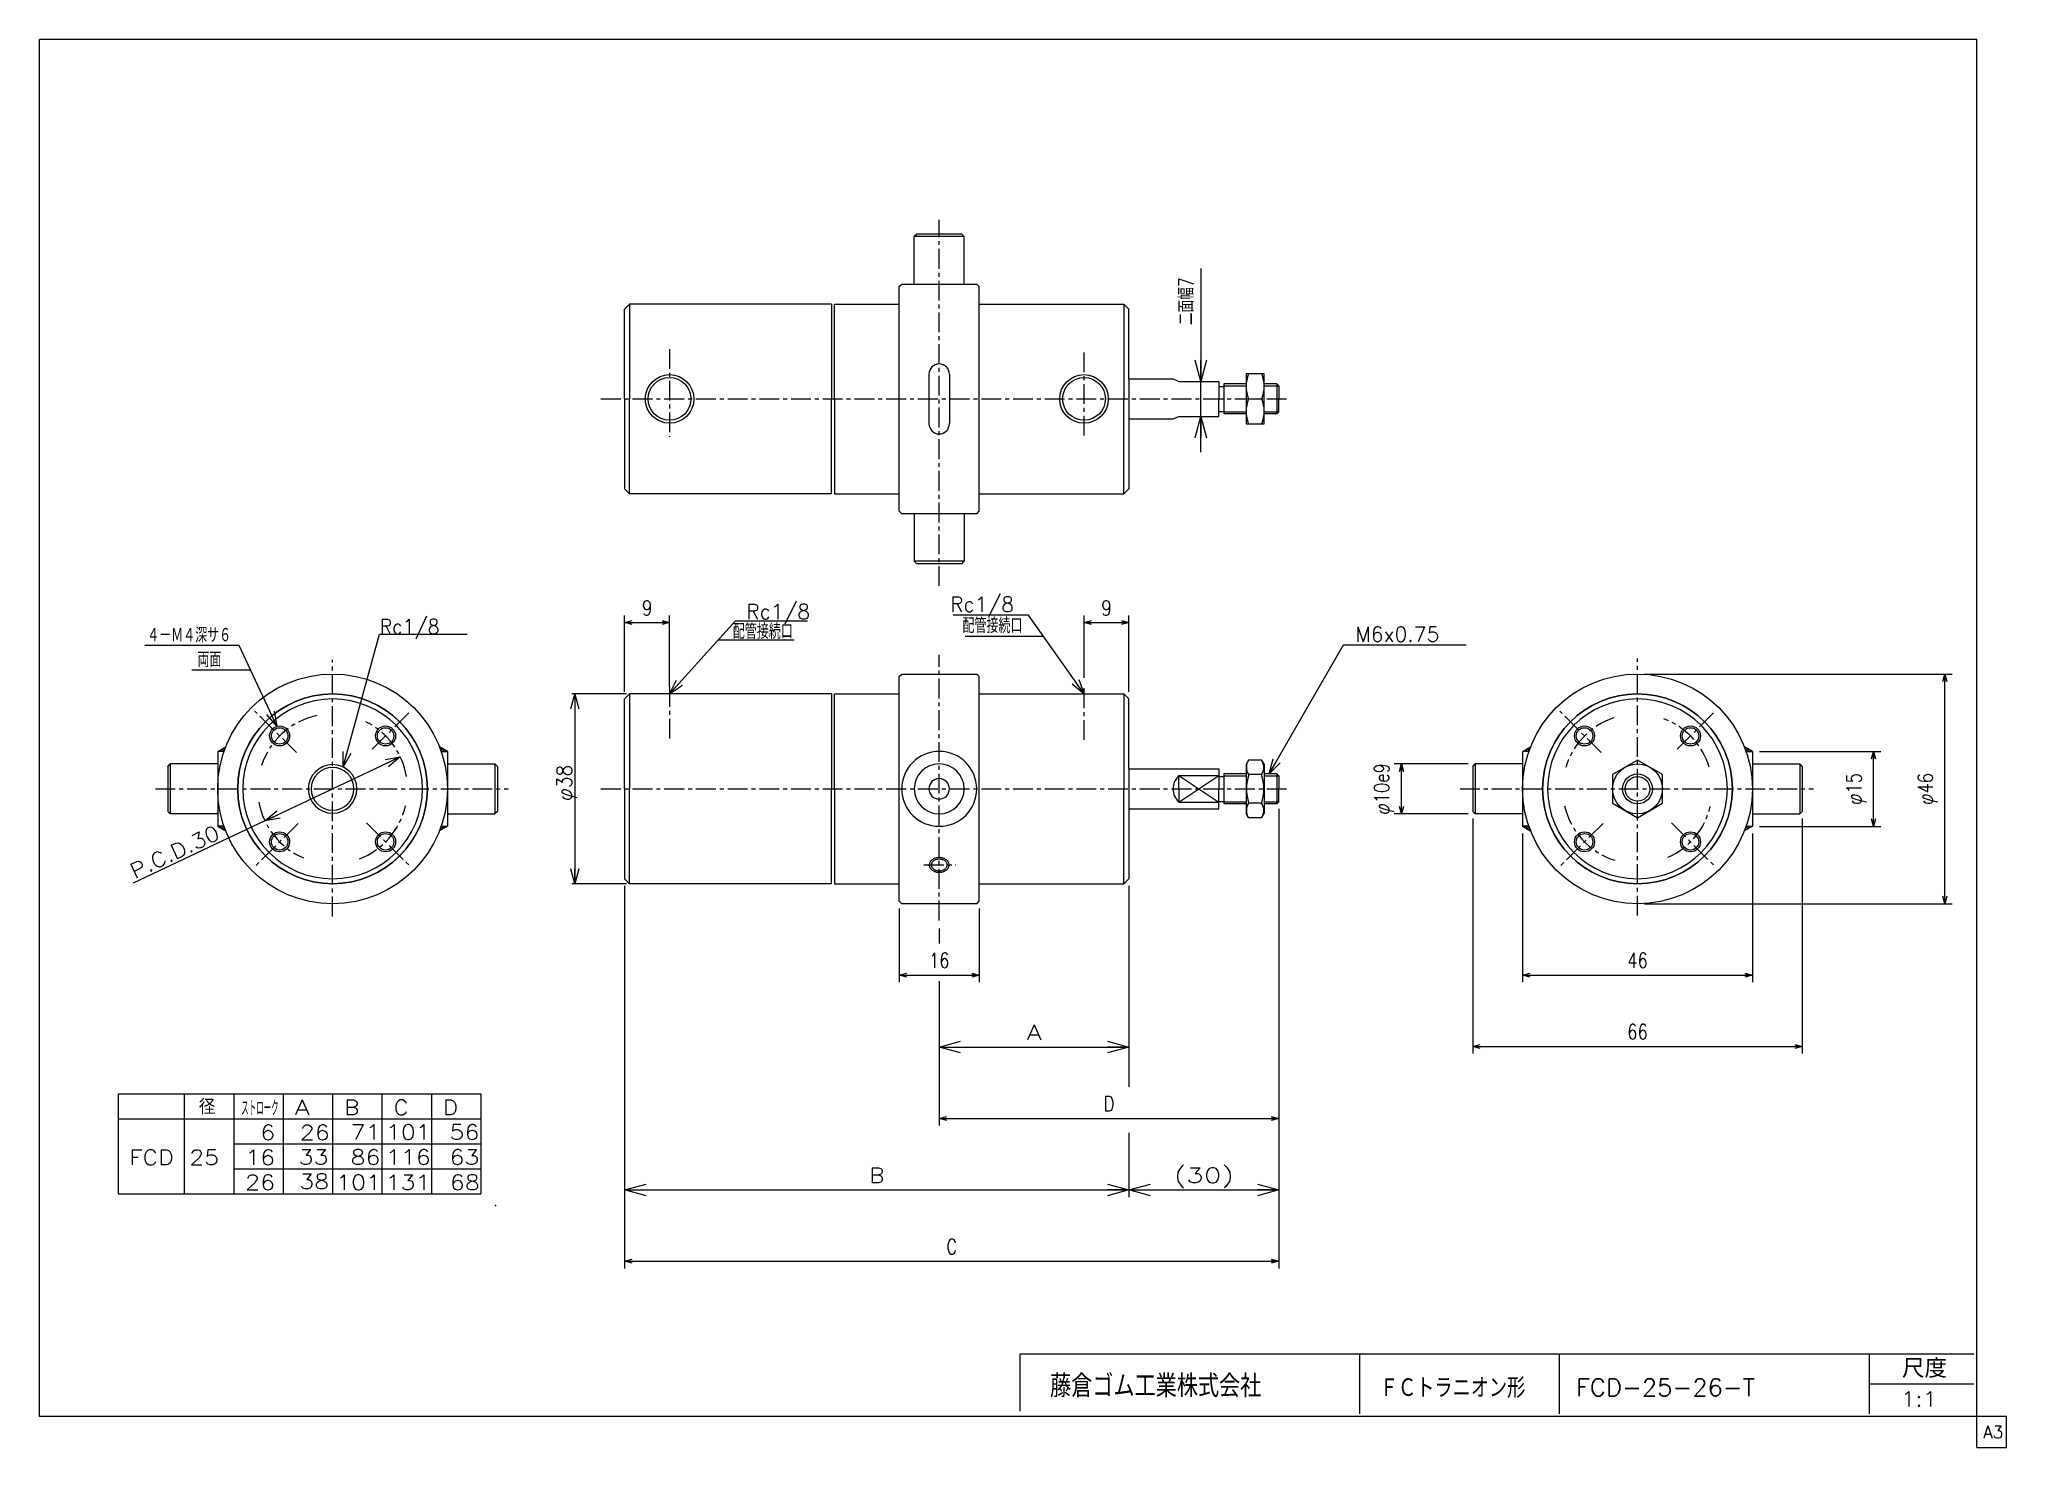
# Model space of a CAD drawing. Header units: millimetres. Extents: x -197 to 197, y -141 to 141.
import ezdxf
from ezdxf.enums import TextEntityAlignment as Align

# ---------------------------------------------------------------- set-up
doc = ezdxf.new("R2010")
doc.units = ezdxf.units.MM
doc.header["$LTSCALE"] = 0.125
doc.header["$PDSIZE"] = 1
doc.linetypes.add('CENTER', pattern=[50.8, 31.75, -6.35, 6.35, -6.35])
doc.layers.add('Layer0002', color=7, linetype='Continuous')
doc.styles.add('dcStyle0', font='txt.shx', dxfattribs={"width": 0.8, "bigfont": 'bigfont'})
doc.dimstyles.new('DaDimRotatedStyle', dxfattribs={"dimtxt": 3, "dimasz": 1.500001, "dimexe": 1.428571, "dimexo": 0.5, "dimgap": 1.428571, "dimtad": 3, "dimdsep": 46, "dimtxsty": 'dcStyle0', "dimblk1": 'OPEN30', "dimblk2": 'OPEN30', "dimsah": 1, "dimcen": 0.09, "dimclrd": 4, "dimclre": 4, "dimclrt": 4, "dimadec": 0, "dimazin": 2, "dimtfac": 1, "dimtdec": 4, "dimtmove": 0, "dimatfit": 0, "dimfxl": 1, "dimarcsym": 0})

msp = doc.modelspace()

# ---------------------------------------------------------------- texts
at = {"color": 4, "style": 'dcStyle0'}
for s, height, width, p, p2 in [('Rc1/8', 3, 0.85, (-55.418, 24.917), (-42.668, 24.917)), ('Rc1/8', 3, 0.85, (-14.578, 26.37), (-1.828, 26.37)), ('配管接続口', 3, 0.666667, (-58.114, 20.954), (-46.114, 20.954)), ('配管接続口', 3, 0.666667, (-12.115, 22.12), (-0.115, 22.12)), ('４－Ｍ４深サ６', 3, 0.666667, (-175.399, 20.197), (-158.599, 20.197)), ('M6x0.75', 3, 0.8, (66.573, 20.383), (83.373, 20.383)), ('両面', 3, 0.666667, (-165.341, 15.309), (-160.541, 15.309)), ('   径', 3, 0.952381, (-173.761, -74.257), (-161.761, -74.257)), ('ストローク', 3, 0.416667, (-156.576, -74.508), (-149.076, -74.508)), ('ＦＣトラニオン形', 4, 0.758333, (71.472, -131.026), (100.592, -131.026)), ('FCD-25-26-T', 3.5, 0.93, (110.782, -130.689), (146.587, -130.689)), ('1:1', 3, 0.8, (175.847, -132.739), (183.047, -132.739))]:
    msp.add_text(s, height=height, dxfattribs=dict(at, width=width)).set_placement(p, p2, align=Align.FIT)
for s, rotation, width, p, p2 in [('φ38', 90, 0.75, (-90.35, -11.486), (-90.35, -4.286)), ('P.C.D.30', 25.278, 0.8, (-177.925, -27.147), (-160.564, -18.949))]:
    msp.add_text(s, height=3, rotation=rotation, dxfattribs=dict(at, width=width)).set_placement(p, p2, align=Align.FIT)
for s, p, p2 in [('A', (-145.85, -74.384), (-142.85, -74.384)), ('B', (-135.951, -74.384), (-132.951, -74.384)), ('C', (-126.052, -74.384), (-123.052, -74.384)), ('D', (-116.153, -74.384), (-113.153, -74.384)), ('6', (-152.755, -79.384), (-149.755, -79.384)), ('26', (-144.85, -79.384), (-138.85, -79.384)), ('71', (-134.667, -79.321), (-128.667, -79.321)), ('101', (-127.618, -79.321), (-118.618, -79.321)), ('56', (-114.869, -79.321), (-108.869, -79.321)), ('FCD 25', (-179.002, -84.384), (-161.002, -84.384)), ('16', (-155.776, -84.384), (-149.776, -84.384)), ('33', (-145.093, -84.312), (-139.093, -84.312)), ('86', (-134.667, -84.33), (-128.667, -84.33)), ('116', (-127.618, -84.33), (-118.618, -84.33)), ('63', (-114.869, -84.33), (-108.869, -84.33)), ('26', (-155.802, -89.384), (-149.802, -89.384)), ('38', (-144.959, -89.187), (-138.959, -89.187)), ('101', (-137.575, -89.384), (-128.575, -89.384)), ('131', (-127.676, -89.384), (-118.676, -89.384)), ('68', (-114.778, -89.384), (-108.778, -89.384))]:
    msp.add_text(s, height=3, dxfattribs=at).set_placement(p, p2, align=Align.FIT)
at = {"layer": 'Layer0002', "color": 4, "style": 'dcStyle0'}
for s, height, width, p, p2 in [('藤倉ゴム工業株式会社', 4.5, 0.783333, (5.424, -130.896), (47.724, -130.896)), ('尺度', 3.8, 0.991667, (176.027, -127.019), (185.071, -127.019))]:
    msp.add_text(s, height=height, dxfattribs=dict(at, width=width)).set_placement(p, p2, align=Align.FIT)
at = {"layer": 'Layer0002', "color": 7, "style": 'dcStyle0', "width": 0.8}
msp.add_text('A3', height=2.5, dxfattribs=at).set_placement((192.307, -139.125), (196.307, -139.125), align=Align.FIT)

# ---------------------------------------------------------------- blocks, each defined once
blk = doc.blocks.new('DC_GROUP_Φ25_1')
at = {"color": 4, "linetype": 'Continuous', "lineweight": 18}
for p, q in [((-151.84, -15.49), (-149.47, -13.48)), ((-151.84, -15.49), (-149.12, -14.21)), ((-148.78, -14.94), (-151.84, -15.49))]:
    blk.add_line(p, q, dxfattribs=at)
blk = doc.blocks.new('DC_GROUP_Φ25_2')
at = {"color": 4, "linetype": 'Continuous', "lineweight": 18}
for p, q in [((-127.76, -3.23), (-124.71, -2.68)), ((-124.71, -2.68), (-127.42, -3.96)), ((-124.71, -2.68), (-127.08, -4.69))]:
    blk.add_line(p, q, dxfattribs=at)
blk = doc.blocks.new('DC_GROUP_Φ25_3')
at = {"color": 4, "linetype": 'Continuous', "lineweight": 18}
for p, q in [((-90.55, 6.91), (-89.75, 9.91)), ((-89.75, 9.91), (-88.95, 6.91)), ((-89.75, 9.91), (-89.75, 6.91))]:
    blk.add_line(p, q, dxfattribs=at)
blk = doc.blocks.new('DC_GROUP_Φ25_4')
at = {"color": 4, "linetype": 'Continuous', "lineweight": 18}
for p, q in [((-89.75, -28.09), (-90.55, -25.09)), ((-88.95, -25.09), (-89.75, -28.09)), ((-89.75, -28.09), (-89.75, -25.09))]:
    blk.add_line(p, q, dxfattribs=at)
blk = doc.blocks.new('DC_GROUP_Φ25_5')
at = {"color": 4, "linetype": 'Continuous', "lineweight": 18}
for p, q in [((-149.42, 3.45), (-151.42, 5.82)), ((-149.42, 3.45), (-150.69, 6.16)), ((-149.96, 6.5), (-149.42, 3.45))]:
    blk.add_line(p, q, dxfattribs=at)
blk = doc.blocks.new('DC_GROUP_Φ25_6')
at = {"color": 4, "linetype": 'Continuous', "lineweight": 18}
for p, q in [((49.33, -6.09), (50.13, -3.08)), ((49.33, -6.09), (50.83, -3.48)), ((51.52, -3.88), (49.33, -6.09))]:
    blk.add_line(p, q, dxfattribs=at)
blk = doc.blocks.new('DC_GROUP_Φ25_7')
at = {"color": 4, "linetype": 'Continuous', "lineweight": 18}
for p, q in [((-70.78, 9.91), (-69.37, 12.68)), ((-70.78, 9.91), (-68.77, 12.14)), ((-68.17, 11.61), (-70.78, 9.91))]:
    blk.add_line(p, q, dxfattribs=at)
blk = doc.blocks.new('DC_GROUP_Φ25_8')
at = {"color": 4, "linetype": 'Continuous', "lineweight": 18}
for p, q in [((12.22, 9.91), (9.84, 11.91)), ((12.22, 9.91), (10.5, 12.37)), ((11.16, 12.83), (12.22, 9.91))]:
    blk.add_line(p, q, dxfattribs=at)
blk = doc.blocks.new('DC_GROUP_Φ25_9')
at = {"color": 4, "linetype": 'Continuous', "lineweight": 25}
for radius in [2, 1.65]:
    blk.add_circle((-148.88, 1.52), radius, dxfattribs=at)
blk = doc.blocks.new('DC_GROUP_Φ25_10')
at = {"color": 4, "linetype": 'Continuous', "lineweight": 25}
for radius in [2, 1.65]:
    blk.add_circle((-148.88, -19.69), radius, dxfattribs=at)
blk = doc.blocks.new('DC_GROUP_Φ25_11')
at = {"color": 4, "linetype": 'Continuous', "lineweight": 25}
for radius in [2, 1.65]:
    blk.add_circle((-127.66, 1.52), radius, dxfattribs=at)
blk = doc.blocks.new('DC_GROUP_Φ25_12')
at = {"color": 4, "linetype": 'Continuous', "lineweight": 25}
for radius in [2, 1.65]:
    blk.add_circle((-127.66, -19.69), radius, dxfattribs=at)
blk = doc.blocks.new('DC_GROUP_Φ25_13')
at = {"color": 4, "linetype": 'Continuous', "lineweight": 25}
for p, q in [((45.19, -3.31), (44.69, -4.19)), ((47.78, -3.31), (45.19, -3.31)), ((47.78, -3.31), (48.29, -4.19)), ((44.69, -4.19), (44.69, -13.99)), ((47.78, -6.2), (45.19, -6.2)), ((48.29, -4.19), (48.29, -13.99)), ((45.19, -14.86), (44.69, -13.99)), ((47.78, -11.97), (45.19, -11.97)), ((47.78, -14.86), (45.19, -14.86)), ((47.78, -14.86), (48.29, -13.99))]:
    blk.add_line(p, q, dxfattribs=at)
for centre, radius, start, end in [((47.3, -4.76), 2.56, 145.6111, 214.3889), ((45.67, -4.76), 2.56, 325.6111, 34.3889), ((54.3, -9.09), 9.55, 162.4111, 197.5889), ((38.68, -9.09), 9.55, 342.4111, 17.5889), ((47.3, -13.42), 2.56, 145.6111, 214.3889), ((45.67, -13.42), 2.56, 325.6111, 34.3889)]:
    blk.add_arc(centre, radius, start, end, dxfattribs=at)
blk = doc.blocks.new('DC_GROUP_Φ25_15')
at = {"color": 4, "linetype": 'Continuous', "lineweight": 18}
for p, q in [((-136.18, -4.69), (-136.16, -1.59)), ((-136.18, -4.69), (-135.38, -1.8)), ((-134.61, -2.01), (-136.18, -4.69))]:
    blk.add_line(p, q, dxfattribs=at)
blk = doc.blocks.new('DC_GROUP_Φ25_14')
at = {"color": 4, "linetype": 'Continuous', "lineweight": 13}
for p, q in [((-136.18, -4.69), (-128.85, 21.92)), ((-128.85, 21.92), (-111.35, 21.92))]:
    blk.add_line(p, q, dxfattribs=at)
at = {"linetype": 'Continuous'}
blk.add_blockref('DC_GROUP_Φ25_15', (0, 0), dxfattribs=at)
at = {"color": 4, "style": 'dcStyle0', "width": 0.8}
blk.add_text('Rc1/8', height=3, dxfattribs=at).set_placement((-128.85, 21.92), (-116.85, 21.92), align=Align.FIT)
blk = doc.blocks.new('DC_GROUP_Φ25_16')
at = {"color": 4, "linetype": 'Continuous', "lineweight": 25}
for radius in [2, 1.65]:
    blk.add_circle((112.46, 1.52), radius, dxfattribs=at)
blk = doc.blocks.new('DC_GROUP_Φ25_17')
at = {"color": 4, "linetype": 'Continuous', "lineweight": 25}
for radius in [2, 1.65]:
    blk.add_circle((112.46, -19.69), radius, dxfattribs=at)
blk = doc.blocks.new('DC_GROUP_Φ25_18')
at = {"color": 4, "linetype": 'Continuous', "lineweight": 25}
for radius in [2, 1.65]:
    blk.add_circle((133.68, 1.52), radius, dxfattribs=at)
blk = doc.blocks.new('DC_GROUP_Φ25_19')
at = {"color": 4, "linetype": 'Continuous', "lineweight": 25}
for radius in [2, 1.65]:
    blk.add_circle((133.68, -19.69), radius, dxfattribs=at)
blk = doc.blocks.new('DC_GROUP_Φ25_20')
at = {"color": 4, "linetype": 'Continuous', "lineweight": 13}
for p, q in [((123.07, -3.31), (118.07, -6.2)), ((128.07, -6.2), (123.07, -3.31)), ((118.07, -6.2), (118.07, -11.97)), ((128.07, -11.97), (128.07, -6.2)), ((118.07, -11.97), (123.07, -14.86)), ((123.07, -14.86), (128.07, -11.97))]:
    blk.add_line(p, q, dxfattribs=at)
for radius in [5, 3, 2.46]:
    blk.add_circle((123.07, -9.09), radius, dxfattribs=at)
blk = doc.blocks.new('DC_GROUP_Φ25_21')
at = {"color": 4, "linetype": 'Continuous', "lineweight": 13}
for p, q in [((48.29, 74), (44.69, 74)), ((44.69, 74), (44.69, 64)), ((48.29, 64), (48.29, 74)), ((45.18, 69), (47.8, 69)), ((44.69, 64), (48.29, 64))]:
    blk.add_line(p, q, dxfattribs=at)
for centre, start, end in [((51.17, 71.5), 157.3406, 202.6594), ((41.81, 71.5), 337.3406, 22.6594), ((51.17, 66.5), 157.3406, 202.6594), ((41.81, 66.5), 337.3406, 22.6594)]:
    blk.add_arc(centre, 6.49, start, end, dxfattribs=at)
blk = doc.blocks.new('DC_GROUP_Φ25_23')
at = {"color": 4, "linetype": 'Continuous', "lineweight": 18}
for p, q in [((35.61, 72.5), (34.46, 76.79)), ((36.76, 76.79), (35.61, 72.5)), ((35.61, 72.5), (35.61, 76.79))]:
    blk.add_line(p, q, dxfattribs=at)
blk = doc.blocks.new('DC_GROUP_Φ25_24')
at = {"color": 4, "linetype": 'Continuous', "lineweight": 18}
for p, q in [((34.46, 61.21), (35.61, 65.5)), ((35.61, 65.5), (36.76, 61.21)), ((35.61, 65.5), (35.61, 61.21))]:
    blk.add_line(p, q, dxfattribs=at)
blk = doc.blocks.new('DC_GROUP_Φ25_22')
at = {"color": 4, "linetype": 'Continuous', "lineweight": 13}
for p, q in [((35.61, 95.11), (35.61, 72.5)), ((35.61, 65.5), (35.61, 72.5)), ((35.61, 58.36), (35.61, 65.5))]:
    blk.add_line(p, q, dxfattribs=at)
at = {"linetype": 'Continuous'}
for name in ['DC_GROUP_Φ25_23', 'DC_GROUP_Φ25_24']:
    blk.add_blockref(name, (0, 0), dxfattribs=at)
at = {"color": 4, "style": 'dcStyle0', "width": 0.695652}
blk.add_text('二面幅7', height=3, rotation=90, dxfattribs=at).set_placement((34.18, 83.76), (34.18, 93.36), align=Align.FIT)
blk = doc.blocks.new('DC_GROUP_Φ25_25')
at = {"color": 4, "linetype": 'Continuous', "lineweight": 25}
for p, q in [((-18.51, -23.59), (-18.59, -23.7)), ((-18.42, -23.48), (-18.51, -23.59)), ((-18.31, -23.38), (-18.42, -23.48)), ((-18.19, -23.29), (-18.31, -23.38)), ((-18.06, -23.2), (-18.19, -23.29)), ((-17.93, -23.12), (-18.06, -23.2)), ((-17.78, -23.05), (-17.93, -23.12)), ((-17.62, -22.99), (-17.78, -23.05)), ((-17.46, -22.95), (-17.62, -22.99)), ((-17.3, -22.91), (-17.46, -22.95)), ((-17.13, -22.88), (-17.3, -22.91)), ((-16.95, -22.86), (-17.13, -22.88)), ((-16.78, -22.86), (-16.95, -22.86)), ((-16.6, -22.86), (-16.78, -22.86)), ((-16.43, -22.88), (-16.6, -22.86)), ((-16.26, -22.91), (-16.43, -22.88)), ((-16.09, -22.95), (-16.26, -22.91)), ((-15.93, -22.99), (-16.09, -22.95)), ((-15.78, -23.05), (-15.93, -22.99)), ((-15.63, -23.12), (-15.78, -23.05)), ((-15.49, -23.2), (-15.63, -23.12)), ((-15.36, -23.29), (-15.49, -23.2)), ((-15.25, -23.38), (-15.36, -23.29)), ((-15.14, -23.48), (-15.25, -23.38)), ((-15.05, -23.59), (-15.14, -23.48)), ((-14.97, -23.7), (-15.05, -23.59)), ((-18.77, -24.2), (-18.78, -24.32)), ((-18.78, -24.32), (-18.77, -24.45)), ((-18.75, -24.07), (-18.77, -24.2)), ((-18.77, -24.45), (-18.75, -24.58)), ((-18.71, -23.94), (-18.75, -24.07)), ((-18.75, -24.58), (-18.71, -24.7)), ((-18.66, -23.82), (-18.71, -23.94)), ((-18.71, -24.7), (-18.66, -24.83)), ((-18.59, -23.7), (-18.66, -23.82)), ((-18.66, -24.83), (-18.59, -24.94)), ((-18.59, -24.94), (-18.51, -25.06)), ((-18.51, -25.06), (-18.42, -25.17)), ((-18.42, -25.17), (-18.31, -25.27)), ((-18.31, -25.27), (-18.19, -25.36)), ((-18.19, -25.36), (-18.06, -25.45)), ((-18.06, -25.45), (-17.93, -25.53)), ((-17.93, -25.53), (-17.78, -25.6)), ((-17.78, -25.6), (-17.62, -25.65)), ((-17.62, -25.65), (-17.46, -25.7)), ((-17.46, -25.7), (-17.3, -25.74)), ((-17.3, -25.74), (-17.13, -25.77)), ((-17.13, -25.77), (-16.95, -25.79)), ((-16.95, -25.79), (-16.78, -25.79)), ((-16.78, -25.79), (-16.6, -25.79)), ((-16.6, -25.79), (-16.43, -25.77)), ((-16.43, -25.77), (-16.26, -25.74)), ((-16.26, -25.74), (-16.09, -25.7)), ((-16.09, -25.7), (-15.93, -25.65)), ((-15.93, -25.65), (-15.78, -25.6)), ((-15.78, -25.6), (-15.63, -25.53)), ((-15.63, -25.53), (-15.49, -25.45)), ((-15.49, -25.45), (-15.36, -25.36)), ((-15.36, -25.36), (-15.25, -25.27)), ((-15.25, -25.27), (-15.14, -25.17)), ((-15.14, -25.17), (-15.05, -25.06)), ((-15.05, -25.06), (-14.97, -24.94)), ((-14.9, -23.82), (-14.97, -23.7)), ((-14.97, -24.94), (-14.9, -24.83)), ((-14.85, -23.94), (-14.9, -23.82)), ((-14.9, -24.83), (-14.85, -24.7)), ((-14.81, -24.07), (-14.85, -23.94)), ((-14.85, -24.7), (-14.81, -24.58)), ((-14.79, -24.2), (-14.81, -24.07)), ((-14.81, -24.58), (-14.79, -24.45)), ((-14.78, -24.32), (-14.79, -24.2)), ((-14.79, -24.45), (-14.78, -24.32))]:
    blk.add_line(p, q, dxfattribs=at)
blk = doc.blocks.new('DC_GROUP_Φ25_26')
at = {"color": 4, "linetype": 'Continuous', "lineweight": 25}
for p, q in [((-18, -23.58), (-18.09, -23.66)), ((-17.91, -23.5), (-18, -23.58)), ((-17.81, -23.43), (-17.91, -23.5)), ((-17.7, -23.37), (-17.81, -23.43)), ((-17.58, -23.31), (-17.7, -23.37)), ((-17.45, -23.27), (-17.58, -23.31)), ((-17.33, -23.23), (-17.45, -23.27)), ((-17.19, -23.2), (-17.33, -23.23)), ((-17.06, -23.18), (-17.19, -23.2)), ((-16.92, -23.16), (-17.06, -23.18)), ((-16.78, -23.16), (-16.92, -23.16)), ((-16.64, -23.16), (-16.78, -23.16)), ((-16.5, -23.18), (-16.64, -23.16)), ((-16.36, -23.2), (-16.5, -23.18)), ((-16.23, -23.23), (-16.36, -23.2)), ((-16.1, -23.27), (-16.23, -23.23)), ((-15.98, -23.31), (-16.1, -23.27)), ((-15.86, -23.37), (-15.98, -23.31)), ((-15.75, -23.43), (-15.86, -23.37)), ((-15.65, -23.5), (-15.75, -23.43)), ((-15.55, -23.58), (-15.65, -23.5)), ((-15.47, -23.66), (-15.55, -23.58)), ((-18.37, -24.22), (-18.38, -24.32)), ((-18.38, -24.32), (-18.37, -24.43)), ((-18.35, -24.12), (-18.37, -24.22)), ((-18.37, -24.43), (-18.35, -24.53)), ((-18.32, -24.02), (-18.35, -24.12)), ((-18.35, -24.53), (-18.32, -24.63)), ((-18.28, -23.93), (-18.32, -24.02)), ((-18.32, -24.63), (-18.28, -24.72)), ((-18.23, -23.83), (-18.28, -23.93)), ((-18.28, -24.72), (-18.23, -24.82)), ((-18.16, -23.74), (-18.23, -23.83)), ((-18.23, -24.82), (-18.16, -24.91)), ((-18.09, -23.66), (-18.16, -23.74)), ((-18.16, -24.91), (-18.09, -24.99)), ((-18.09, -24.99), (-18, -25.07)), ((-18, -25.07), (-17.91, -25.15)), ((-17.91, -25.15), (-17.81, -25.22)), ((-17.81, -25.22), (-17.7, -25.28)), ((-17.7, -25.28), (-17.58, -25.33)), ((-17.58, -25.33), (-17.45, -25.38)), ((-17.45, -25.38), (-17.33, -25.42)), ((-17.33, -25.42), (-17.19, -25.45)), ((-17.19, -25.45), (-17.06, -25.47)), ((-17.06, -25.47), (-16.92, -25.49)), ((-16.92, -25.49), (-16.78, -25.49)), ((-16.78, -25.49), (-16.64, -25.49)), ((-16.64, -25.49), (-16.5, -25.47)), ((-16.5, -25.47), (-16.36, -25.45)), ((-16.36, -25.45), (-16.23, -25.42)), ((-16.23, -25.42), (-16.1, -25.38)), ((-16.1, -25.38), (-15.98, -25.33)), ((-15.98, -25.33), (-15.86, -25.28)), ((-15.86, -25.28), (-15.75, -25.22)), ((-15.75, -25.22), (-15.65, -25.15)), ((-15.65, -25.15), (-15.55, -25.07)), ((-15.55, -25.07), (-15.47, -24.99)), ((-15.39, -23.74), (-15.47, -23.66)), ((-15.47, -24.99), (-15.39, -24.91)), ((-15.33, -23.83), (-15.39, -23.74)), ((-15.39, -24.91), (-15.33, -24.82)), ((-15.27, -23.93), (-15.33, -23.83)), ((-15.33, -24.82), (-15.27, -24.72)), ((-15.23, -24.02), (-15.27, -23.93)), ((-15.27, -24.72), (-15.23, -24.63)), ((-15.2, -24.12), (-15.23, -24.02)), ((-15.23, -24.63), (-15.2, -24.53)), ((-15.18, -24.22), (-15.2, -24.12)), ((-15.2, -24.53), (-15.18, -24.43)), ((-15.18, -24.32), (-15.18, -24.22)), ((-15.18, -24.43), (-15.18, -24.32))]:
    blk.add_line(p, q, dxfattribs=at)
blk = doc.blocks.new('DC_GROUP_Φ25_27')
at = {"color": 4, "linetype": 'Continuous', "lineweight": 25}
for p, q in [((100.19, -1.59), (100.14, -1.54)), ((100.61, -1.59), (100.41, -1.39)), ((101.04, -1.59), (100.68, -1.23)), ((101.36, -1.49), (100.95, -1.08)), ((101.47, -1.17), (101.22, -0.92)), ((101.59, -0.86), (101.49, -0.77))]:
    blk.add_line(p, q, dxfattribs=at)
blk = doc.blocks.new('DC_GROUP_Φ25_28')
at = {"color": 4, "linetype": 'Continuous', "lineweight": 25}
for p, q in [((100.19, -16.59), (100.14, -16.63)), ((100.61, -16.59), (100.41, -16.78)), ((101.04, -16.59), (100.68, -16.94)), ((101.36, -16.69), (100.95, -17.1)), ((101.47, -17), (101.22, -17.25)), ((101.59, -17.31), (101.49, -17.41))]:
    blk.add_line(p, q, dxfattribs=at)
blk = doc.blocks.new('DC_GROUP_Φ25_29')
at = {"color": 4, "linetype": 'Continuous', "lineweight": 25}
for p, q in [((144.55, -0.86), (144.65, -0.77)), ((144.66, -1.17), (144.92, -0.92)), ((144.78, -1.49), (145.18, -1.08)), ((145.1, -1.59), (145.45, -1.23)), ((145.52, -1.59), (145.72, -1.39)), ((145.95, -1.59), (145.99, -1.54))]:
    blk.add_line(p, q, dxfattribs=at)
blk = doc.blocks.new('DC_GROUP_Φ25_30')
at = {"color": 4, "linetype": 'Continuous', "lineweight": 25}
for p, q in [((144.55, -17.31), (144.65, -17.41)), ((144.66, -17), (144.92, -17.25)), ((144.78, -16.69), (145.18, -17.1)), ((145.1, -16.59), (145.45, -16.94)), ((145.52, -16.59), (145.72, -16.78)), ((145.95, -16.59), (145.99, -16.63))]:
    blk.add_line(p, q, dxfattribs=at)
blk = doc.blocks.new('DC_GROUP_Φ25_31')
at = {"color": 4, "linetype": 'Continuous', "lineweight": 25}
for p, q in [((-161.15, -1.59), (-161.2, -1.54)), ((-160.73, -1.59), (-160.93, -1.39)), ((-160.3, -1.59), (-160.66, -1.23)), ((-159.98, -1.49), (-160.39, -1.08)), ((-159.87, -1.17), (-160.12, -0.92)), ((-159.75, -0.86), (-159.85, -0.77))]:
    blk.add_line(p, q, dxfattribs=at)
blk = doc.blocks.new('DC_GROUP_Φ25_32')
at = {"color": 4, "linetype": 'Continuous', "lineweight": 25}
for p, q in [((-161.15, -16.59), (-161.2, -16.63)), ((-160.73, -16.59), (-160.93, -16.78)), ((-160.3, -16.59), (-160.66, -16.94)), ((-159.98, -16.69), (-160.39, -17.1)), ((-159.87, -17), (-160.12, -17.25)), ((-159.75, -17.31), (-159.85, -17.41))]:
    blk.add_line(p, q, dxfattribs=at)
blk = doc.blocks.new('DC_GROUP_Φ25_33')
at = {"color": 4, "linetype": 'Continuous', "lineweight": 25}
for p, q in [((-116.79, -0.86), (-116.69, -0.77)), ((-116.68, -1.17), (-116.42, -0.92)), ((-116.56, -1.49), (-116.16, -1.08)), ((-116.24, -1.59), (-115.89, -1.23)), ((-115.82, -1.59), (-115.62, -1.39)), ((-115.39, -1.59), (-115.35, -1.54))]:
    blk.add_line(p, q, dxfattribs=at)
blk = doc.blocks.new('DC_GROUP_Φ25_34')
at = {"color": 4, "linetype": 'Continuous', "lineweight": 25}
for p, q in [((-116.79, -17.31), (-116.69, -17.41)), ((-116.68, -17), (-116.42, -17.25)), ((-116.56, -16.69), (-116.16, -17.1)), ((-116.24, -16.59), (-115.89, -16.94)), ((-115.82, -16.59), (-115.62, -16.78)), ((-115.39, -16.59), (-115.35, -16.63))]:
    blk.add_line(p, q, dxfattribs=at)
blk = doc.blocks.new('DC_GROUP_Φ25_36')
at = {"color": 4, "linetype": 'Continuous', "lineweight": 18}
for p, q in [((-16.78, -60.78), (-12.49, -59.63)), ((-12.49, -61.93), (-16.78, -60.78)), ((-16.78, -60.78), (-12.49, -60.78))]:
    blk.add_line(p, q, dxfattribs=at)
blk = doc.blocks.new('DC_GROUP_Φ25_37')
at = {"color": 4, "linetype": 'Continuous', "lineweight": 18}
for p, q in [((16.94, -59.63), (21.22, -60.78)), ((21.22, -60.78), (16.94, -61.93)), ((21.22, -60.78), (16.94, -60.78))]:
    blk.add_line(p, q, dxfattribs=at)
blk = doc.blocks.new('DC_GROUP_Φ25_35')
at = {"color": 4, "linetype": 'Continuous', "lineweight": 13}
for p, q in [((21.22, -28.51), (21.22, -62.21)), ((-16.78, -37.07), (-16.78, -40.08)), ((-16.78, -47.6), (-16.78, -62.21)), ((-16.78, -60.78), (21.22, -60.78))]:
    blk.add_line(p, q, dxfattribs=at)
at = {"linetype": 'Continuous'}
for name in ['DC_GROUP_Φ25_36', 'DC_GROUP_Φ25_37']:
    blk.add_blockref(name, (0, 0), dxfattribs=at)
at = {"color": 4, "style": 'dcStyle0'}
blk.add_text('A', height=3, dxfattribs=at).set_placement((0.72, -59.35), (3.72, -59.35), align=Align.FIT)
blk = doc.blocks.new('DC_GROUP_Φ25_39')
at = {"color": 4, "linetype": 'Continuous', "lineweight": 18}
for p, q in [((-79.78, -89.4), (-75.49, -88.25)), ((-75.49, -90.55), (-79.78, -89.4)), ((-79.78, -89.4), (-75.49, -89.4))]:
    blk.add_line(p, q, dxfattribs=at)
blk = doc.blocks.new('DC_GROUP_Φ25_40')
at = {"color": 4, "linetype": 'Continuous', "lineweight": 18}
for p, q in [((16.94, -88.25), (21.22, -89.4)), ((21.22, -89.4), (16.94, -90.55)), ((21.22, -89.4), (16.94, -89.4))]:
    blk.add_line(p, q, dxfattribs=at)
blk = doc.blocks.new('DC_GROUP_Φ25_41')
at = {"color": 4, "linetype": 'Continuous', "lineweight": 18}
for p, q in [((21.22, -89.4), (25.51, -88.25)), ((25.51, -90.55), (21.22, -89.4)), ((21.22, -89.4), (25.51, -89.4))]:
    blk.add_line(p, q, dxfattribs=at)
blk = doc.blocks.new('DC_GROUP_Φ25_42')
at = {"color": 4, "linetype": 'Continuous', "lineweight": 18}
for p, q in [((46.94, -88.25), (51.22, -89.4)), ((51.22, -89.4), (46.94, -90.55)), ((51.22, -89.4), (46.94, -89.4))]:
    blk.add_line(p, q, dxfattribs=at)
blk = doc.blocks.new('DC_GROUP_Φ25_38')
at = {"color": 4, "linetype": 'Continuous', "lineweight": 13}
for p, q in [((51.22, -13.11), (51.22, -90.83)), ((-79.78, -28.51), (-79.78, -90.83)), ((21.22, -28.51), (21.22, -68.72)), ((21.22, -77.96), (21.22, -90.83)), ((-79.78, -89.4), (21.22, -89.4)), ((21.22, -89.4), (51.22, -89.4))]:
    blk.add_line(p, q, dxfattribs=at)
at = {"linetype": 'Continuous'}
for name in ['DC_GROUP_Φ25_39', 'DC_GROUP_Φ25_40', 'DC_GROUP_Φ25_41', 'DC_GROUP_Φ25_42']:
    blk.add_blockref(name, (0, 0), dxfattribs=at)
at = {"color": 4, "style": 'dcStyle0'}
for s, p, p2 in [('B', (-30.78, -87.97), (-27.78, -87.97)), ('(30)', (30.22, -87.97), (42.22, -87.97))]:
    blk.add_text(s, height=3, dxfattribs=at).set_placement(p, p2, align=Align.FIT)
blk = doc.blocks.new('_OPEN30')
at = {"color": 0, "linetype": 'ByBlock', "lineweight": -2}
for p, q in [((-1, 0.267949), (0, 0)), ((0, 0), (-1, -0.267949)), ((0, 0), (-1, 0))]:
    blk.add_line(p, q, dxfattribs=at)
blk = doc.blocks.new('*D43')
at = {"color": 4, "linetype": 'Continuous', "lineweight": 13}
for p, q in [((-79.78, 10.34), (-79.78, 25.63)), ((-79.78, 24.2), (-70.78, 24.2)), ((-70.78, 11.34), (-70.78, 25.63))]:
    blk.add_line(p, q, dxfattribs=at)
at = {"color": 4, "xscale": 1.500001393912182, "yscale": 1.499994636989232}
for p, rotation in [((-79.78, 24.2), 180), ((-70.78, 24.2), 360)]:
    blk.add_blockref('_OPEN30', p, dxfattribs=dict(at, rotation=rotation))
at = {"color": 4, "insert": (-75.28, 25.63), "char_height": 3, "width": 6.5625, "attachment_point": 8, "style": 'dcStyle0'}
blk.add_mtext('\\T1.00;9', dxfattribs=at)
blk = doc.blocks.new('*D44')
at = {"color": 4, "linetype": 'Continuous', "lineweight": 13}
for p, q in [((12.22, 13.14), (12.22, 25.63)), ((12.22, 24.2), (21.22, 24.2)), ((21.22, 10.34), (21.22, 25.63))]:
    blk.add_line(p, q, dxfattribs=at)
at = {"color": 4, "xscale": 1.500001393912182, "yscale": 1.499994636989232}
for p, rotation in [((12.22, 24.2), 180), ((21.22, 24.2), 360)]:
    blk.add_blockref('_OPEN30', p, dxfattribs=dict(at, rotation=rotation))
at = {"color": 4, "insert": (16.72, 25.63), "char_height": 3, "width": 6.5625, "attachment_point": 8, "style": 'dcStyle0'}
blk.add_mtext('\\T1.00;9', dxfattribs=at)
blk = doc.blocks.new('*D45')
at = {"color": 4, "linetype": 'Continuous', "lineweight": 13}
for p, q in [((-24.78, -33.01), (-24.78, -47.8)), ((-8.78, -33.01), (-8.78, -47.8)), ((-24.78, -46.37), (-8.78, -46.37))]:
    blk.add_line(p, q, dxfattribs=at)
at = {"color": 4, "xscale": 1.500001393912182, "yscale": 1.499994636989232}
for p, rotation in [((-24.78, -46.37), 180), ((-8.78, -46.37), 360)]:
    blk.add_blockref('_OPEN30', p, dxfattribs=dict(at, rotation=rotation))
at = {"color": 4, "insert": (-16.78, -44.94), "char_height": 3, "width": 9.375, "attachment_point": 8, "style": 'dcStyle0'}
blk.add_mtext('\\T1.00;16', dxfattribs=at)
blk = doc.blocks.new('*D46')
at = {"color": 4, "linetype": 'Continuous', "lineweight": 13}
for p, q in [((51.22, -13.11), (51.22, -76.5)), ((-16.78, -49.38), (-16.78, -76.5)), ((-16.78, -75.07), (51.22, -75.07))]:
    blk.add_line(p, q, dxfattribs=at)
at = {"color": 4, "xscale": 1.500001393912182, "yscale": 1.499994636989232}
for p, rotation in [((-16.78, -75.07), 180), ((51.22, -75.07), 360)]:
    blk.add_blockref('_OPEN30', p, dxfattribs=dict(at, rotation=rotation))
at = {"color": 4, "insert": (17.22, -73.64), "char_height": 3, "width": 6.5625, "attachment_point": 8, "style": 'dcStyle0'}
blk.add_mtext('\\T1.00;D', dxfattribs=at)
blk = doc.blocks.new('*D47')
at = {"color": 4, "linetype": 'Continuous', "lineweight": 13}
for p, q in [((51.22, -13.11), (51.22, -105.12)), ((-79.78, -28.51), (-79.78, -105.12)), ((-79.78, -103.69), (51.22, -103.69))]:
    blk.add_line(p, q, dxfattribs=at)
at = {"color": 4, "xscale": 1.500001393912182, "yscale": 1.499994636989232}
for p, rotation in [((-79.78, -103.69), 180), ((51.22, -103.69), 360)]:
    blk.add_blockref('_OPEN30', p, dxfattribs=dict(at, rotation=rotation))
at = {"color": 4, "insert": (-14.28, -102.26), "char_height": 3, "width": 6.5625, "attachment_point": 8, "style": 'dcStyle0'}
blk.add_mtext('\\T1.00;C', dxfattribs=at)
blk = doc.blocks.new('*D48')
at = {"color": 4, "linetype": 'Continuous', "lineweight": 13}
for p, q in [((100.07, -18.01), (100.07, -47.8)), ((146.07, -18.01), (146.07, -47.8)), ((100.07, -46.37), (146.07, -46.37))]:
    blk.add_line(p, q, dxfattribs=at)
at = {"color": 4, "xscale": 1.500001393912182, "yscale": 1.499994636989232}
for p, rotation in [((100.07, -46.37), 180), ((146.07, -46.37), 360)]:
    blk.add_blockref('_OPEN30', p, dxfattribs=dict(at, rotation=rotation))
at = {"color": 4, "insert": (123.07, -44.94), "char_height": 3, "width": 9.375, "attachment_point": 8, "style": 'dcStyle0'}
blk.add_mtext('\\T1.00;46', dxfattribs=at)
blk = doc.blocks.new('*D49')
at = {"color": 4, "linetype": 'Continuous', "lineweight": 13}
for p, q in [((90.07, -15.01), (90.07, -62.09)), ((156.07, -15.01), (156.07, -62.09)), ((90.07, -60.66), (156.07, -60.66))]:
    blk.add_line(p, q, dxfattribs=at)
at = {"color": 4, "xscale": 1.500001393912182, "yscale": 1.499994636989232}
for p, rotation in [((90.07, -60.66), 180), ((156.07, -60.66), 360)]:
    blk.add_blockref('_OPEN30', p, dxfattribs=dict(at, rotation=rotation))
at = {"color": 4, "insert": (123.07, -59.23), "char_height": 3, "width": 9.375, "attachment_point": 8, "style": 'dcStyle0'}
blk.add_mtext('\\T1.00;66', dxfattribs=at)
blk = doc.blocks.new('*D50')
at = {"color": 4, "linetype": 'Continuous', "lineweight": 13}
for p, q in [((89.14, -4.09), (74.35, -4.09)), ((75.78, -14.09), (75.78, -4.09)), ((89.14, -14.09), (74.35, -14.09))]:
    blk.add_line(p, q, dxfattribs=at)
at = {"color": 4, "xscale": 1.500001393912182, "yscale": 1.499994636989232}
for p, rotation in [((75.78, -4.09), 90), ((75.78, -14.09), 270)]:
    blk.add_blockref('_OPEN30', p, dxfattribs=dict(at, rotation=rotation))
at = {"color": 4, "insert": (74.35, -9.09), "char_height": 3, "width": 22.5, "attachment_point": 8, "rotation": 90, "style": 'dcStyle0'}
blk.add_mtext('\\T1.00;φ10e9', dxfattribs=at)
blk = doc.blocks.new('*D51')
at = {"color": 4, "linetype": 'Continuous', "lineweight": 13}
for p, q in [((147.5, -1.59), (171.78, -1.59)), ((170.35, -16.59), (170.35, -1.59)), ((147.5, -16.59), (171.78, -16.59))]:
    blk.add_line(p, q, dxfattribs=at)
at = {"color": 4, "xscale": 1.500001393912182, "yscale": 1.499994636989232}
for p, rotation in [((170.35, -1.59), 90), ((170.35, -16.59), 270)]:
    blk.add_blockref('_OPEN30', p, dxfattribs=dict(at, rotation=rotation))
at = {"color": 4, "insert": (168.92, -9.09), "char_height": 3, "width": 12.1875, "attachment_point": 8, "rotation": 90, "style": 'dcStyle0'}
blk.add_mtext('\\T1.00;φ15', dxfattribs=at)
blk = doc.blocks.new('*D52')
at = {"color": 4, "linetype": 'Continuous', "lineweight": 13}
for p, q in [((124.5, 13.91), (186.07, 13.91)), ((184.64, -32.09), (184.64, 13.91)), ((124.5, -32.09), (186.07, -32.09))]:
    blk.add_line(p, q, dxfattribs=at)
at = {"color": 4, "xscale": 1.500001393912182, "yscale": 1.499994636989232}
for p, rotation in [((184.64, 13.91), 90), ((184.64, -32.09), 270)]:
    blk.add_blockref('_OPEN30', p, dxfattribs=dict(at, rotation=rotation))
at = {"color": 4, "insert": (183.21, -9.09), "char_height": 3, "width": 12.1875, "attachment_point": 8, "rotation": 90, "style": 'dcStyle0'}
blk.add_mtext('\\T1.00;φ46', dxfattribs=at)

# ---------------------------------------------------------------- dimensions: what is measured, and where the dimension line sits
at = {"linetype": 'Continuous', "lineweight": 13}
for base, p1, p2, picture, middle in [((-70.778, 24.2), (-79.778, 9.843), (-70.778, 10.843), '*D43', (-75.278, 24.2)), ((21.222, 24.2), (12.222, 12.643), (21.222, 9.843), '*D44', (16.722, 24.2)), ((156.068, -60.657), (90.068, -14.515), (156.068, -14.515), '*D49', (123.068, -60.657)), ((146.068, -46.372), (100.068, -17.515), (146.068, -17.515), '*D48', (123.068, -46.372)), ((-8.778, -46.372), (-24.778, -32.515), (-8.778, -32.515), '*D45', (-16.778, -46.372))]:
    dim = msp.add_linear_dim(base=base, p1=p1, p2=p2, dimstyle='DaDimRotatedStyle', override={"dimtxt": 3, "dimasz": 1.500001, "dimexe": 1.428571, "dimexo": 0.5, "dimgap": 1.428571, "dimtad": 3, "dimtih": 0, "dimtoh": 0, "dimdec": 2, "dimzin": 8, "dimtxsty": 'dcStyle0', "dimblk1": 'OPEN30', "dimblk2": 'OPEN30', "dimsah": 1, "dimclrd": 4, "dimclre": 4, "dimclrt": 4, "dimazin": 2, "dimtofl": 1, "dimatfit": 0, "dimtolj": 0, "dimtzin": 8}, dxfattribs=at)
    dim.commit()
    dim.dimension.update_dxf_attribs({"geometry": picture, "text_midpoint": middle})
for base, p1, p2, text, picture, middle in [((184.639, 13.914), (124.001, -32.086), (124.001, 13.914), 'φ<>', '*D52', (184.639, -9.086)), ((75.782, -4.086), (89.639, -14.086), (89.639, -4.086), 'φ<>e9', '*D50', (75.782, -9.086)), ((170.353, -1.586), (146.996, -16.586), (146.996, -1.586), 'φ<>', '*D51', (170.353, -9.086))]:
    dim = msp.add_linear_dim(base=base, p1=p1, p2=p2, angle=90, text=text, dimstyle='DaDimRotatedStyle', override={"dimtxt": 3, "dimasz": 1.500001, "dimexe": 1.428571, "dimexo": 0.5, "dimgap": 1.428571, "dimtad": 3, "dimtih": 0, "dimtoh": 0, "dimdec": 2, "dimzin": 8, "dimtxsty": 'dcStyle0', "dimblk1": 'OPEN30', "dimblk2": 'OPEN30', "dimsah": 1, "dimclrd": 4, "dimclre": 4, "dimclrt": 4, "dimazin": 2, "dimtofl": 1, "dimatfit": 0, "dimtolj": 0, "dimtzin": 8}, dxfattribs=at)
    dim.commit()
    dim.dimension.update_dxf_attribs({"geometry": picture, "text_midpoint": middle})
for base, p1, text, picture, middle in [((51.222, -103.688), (-79.778, -28.015), 'C', '*D47', (-14.278, -103.688)), ((51.222, -75.068), (-16.778, -48.885), 'D', '*D46', (17.222, -75.068))]:
    dim = msp.add_linear_dim(base=base, p1=p1, p2=(51.222, -12.61), text=text, dimstyle='DaDimRotatedStyle', override={"dimtxt": 3, "dimasz": 1.500001, "dimexe": 1.428571, "dimexo": 0.5, "dimgap": 1.428571, "dimtad": 3, "dimtih": 0, "dimtoh": 0, "dimdec": 2, "dimzin": 8, "dimtxsty": 'dcStyle0', "dimblk1": 'OPEN30', "dimblk2": 'OPEN30', "dimsah": 1, "dimclrd": 4, "dimclre": 4, "dimclrt": 4, "dimazin": 2, "dimtofl": 1, "dimatfit": 0, "dimtolj": 0, "dimtzin": 8}, dxfattribs=at)
    dim.commit()
    dim.dimension.update_dxf_attribs({"geometry": picture, "text_midpoint": middle})

# ---------------------------------------------------------------- linework, layer by layer
at = {"color": 4, "linetype": 'CENTER', "lineweight": 25}
for p, q in [((-16.778, 31.559), (-16.778, 104.858)), ((-70.778, 78.992), (-70.778, 61.426)), ((12.222, 61.654), (12.222, 78.307)), ((-84.542, 69), (53.188, 69)), ((-138.268, -34.612), (-138.268, 16.756)), ((-16.778, -35.42), (-16.778, 17.746)), ((123.072, -34.449), (123.072, 17.033)), ((-70.778, 11.309), (-70.778, 0.732)), ((12.222, 0.732), (12.222, 11.714)), ((-145.527, -1.831), (-153.829, 6.47)), ((-130.32, -1.138), (-122.711, 6.47)), ((115.813, -1.831), (107.511, 6.47)), ((131.02, -1.138), (138.629, 6.47)), ((-173.758, -9.086), (-103.115, -9.086)), ((-84.542, -9.086), (53.188, -9.086)), ((87.551, -9.086), (158.302, -9.086)), ((-145.18, -15.993), (-153.829, -24.642)), ((-131.45, -15.904), (-122.711, -24.642)), ((116.16, -15.993), (107.511, -24.642)), ((129.89, -15.904), (138.629, -24.642)), ((-19.836, -24.324), (-13.457, -24.324))]:
    msp.add_line(p, q, dxfattribs=at)
at = {"color": 4, "linetype": 'Continuous', "lineweight": 25}
for p, q in [((-21.278, 102), (-21.778, 101.5)), ((-21.778, 92.2), (-21.778, 101.5)), ((-11.778, 101.5), (-21.778, 101.5)), ((-12.278, 102), (-21.278, 102)), ((-12.278, 102), (-11.778, 101.5)), ((-11.778, 92), (-11.778, 101.5)), ((-24.778, 91.5), (-24.278, 92)), ((-24.778, 46.5), (-24.778, 91.5)), ((-24.278, 92), (-9.278, 92)), ((-9.278, 92), (-8.778, 91.5)), ((-8.778, 46.5), (-8.778, 91.5)), ((-78.778, 88), (-79.778, 87)), ((-79.778, 69), (-79.778, 87)), ((-38.378, 88), (-78.778, 88)), ((-78.778, 88), (-78.778, 69)), ((-38.378, 88), (-38.378, 69)), ((-37.778, 69), (-37.778, 88)), ((-37.778, 88), (-24.778, 88)), ((-8.778, 88), (20.222, 88)), ((20.222, 88), (21.222, 87)), ((20.222, 88), (20.222, 69)), ((21.222, 73), (21.222, 87)), ((-18.828, 73.95), (-18.828, 64.05)), ((-14.728, 73.95), (-14.728, 64.05)), ((21.222, 73), (21.222, 51)), ((21.222, 73), (30.058, 73)), ((39.222, 72.5), (39.222, 69)), ((39.222, 71.5), (40.222, 71.5)), ((44.687, 72), (40.222, 72)), ((40.222, 72), (40.222, 66)), ((40.222, 71.595), (44.687, 71.595)), ((50.817, 72), (48.287, 72)), ((48.287, 71.595), (51.222, 71.595)), ((51.222, 71.595), (50.817, 72)), ((50.817, 72), (50.817, 66)), ((51.222, 71.595), (51.222, 69)), ((-79.778, 69), (-79.778, 51)), ((-78.778, 50), (-78.778, 69)), ((-38.378, 50), (-38.378, 69)), ((-37.778, 69), (-37.778, 50)), ((20.222, 50), (20.222, 69)), ((39.222, 65.5), (39.222, 69)), ((51.222, 66.405), (51.222, 69)), ((21.222, 65), (30.058, 65)), ((39.222, 66.5), (40.222, 66.5)), ((40.222, 66.405), (44.687, 66.405)), ((44.687, 66), (40.222, 66)), ((48.287, 66.405), (51.222, 66.405)), ((50.817, 66), (48.287, 66)), ((51.222, 66.405), (50.817, 66)), ((-79.778, 51), (-78.778, 50)), ((-38.378, 50), (-78.778, 50)), ((-37.778, 50), (-24.778, 50)), ((-8.778, 50), (20.222, 50)), ((21.222, 51), (20.222, 50)), ((-24.278, 46), (-24.778, 46.5)), ((-9.278, 46), (-24.278, 46)), ((-9.278, 46), (-24.278, 46)), ((-21.778, 45.8), (-21.778, 36.5)), ((-11.778, 46), (-11.778, 36.5)), ((-9.278, 46), (-8.778, 46.5)), ((-21.278, 36), (-21.778, 36.5)), ((-11.778, 36.5), (-21.778, 36.5)), ((-12.278, 36), (-21.278, 36)), ((-12.278, 36), (-11.778, 36.5)), ((-45.826, 20.684), (-61.079, 20.684)), ((4.077, 21.412), (-11.553, 21.412)), ((49.333, -6.086), (64.173, 19.783)), ((64.173, 19.783), (88.773, 19.783)), ((-156.98, 19.597), (-175.865, 19.597)), ((-149.419, 3.446), (-156.98, 19.597)), ((-154.692, 14.709), (-166.464, 14.709)), ((-24.778, 13.414), (-24.278, 13.914)), ((-24.778, -31.586), (-24.778, 13.414)), ((-24.278, 13.914), (-9.278, 13.914)), ((-9.278, 13.914), (-8.778, 13.414)), ((-8.778, -31.586), (-8.778, 13.414)), ((-79.378, 9.914), (-90.35, 9.914)), ((-89.75, 9.914), (-89.75, -28.086)), ((-78.778, 9.914), (-79.778, 8.914)), ((-79.778, -9.086), (-79.778, 8.914)), ((-38.378, 9.914), (-78.778, 9.914)), ((-78.778, 9.914), (-78.778, -9.086)), ((-38.378, 9.914), (-38.378, -9.086)), ((-37.778, -9.086), (-37.778, 9.914)), ((-37.778, 9.914), (-24.778, 9.914)), ((-8.778, 9.914), (20.222, 9.914)), ((20.222, 9.914), (21.222, 8.914)), ((20.222, 9.914), (20.222, -9.086)), ((21.222, -5.086), (21.222, 8.914)), ((-161.273, -1.586), (-159.675, -0.664)), ((-161.273, -1.586), (-161.273, -16.586)), ((-160.015, -1.586), (-161.273, -1.586)), ((-151.836, -15.491), (-124.709, -2.681)), ((-115.273, -1.586), (-116.87, -0.664)), ((-116.53, -1.586), (-115.273, -1.586)), ((-115.273, -1.586), (-115.273, -16.586)), ((100.068, -1.586), (101.665, -0.664)), ((100.068, -1.586), (100.068, -16.586)), ((101.325, -1.586), (100.068, -1.586)), ((146.068, -1.586), (144.47, -0.664)), ((144.81, -1.586), (146.068, -1.586)), ((146.068, -1.586), (146.068, -16.586)), ((-171.273, -4.586), (-170.773, -4.086)), ((-171.273, -4.586), (-171.273, -13.586)), ((-161.273, -4.086), (-170.773, -4.086)), ((-170.773, -4.086), (-170.773, -14.086)), ((-115.273, -4.086), (-105.773, -4.086)), ((-105.273, -4.586), (-105.773, -4.086)), ((-105.773, -4.086), (-105.773, -14.086)), ((-105.273, -4.586), (-105.273, -13.586)), ((21.222, -5.086), (21.222, -27.086)), ((21.222, -5.086), (39.222, -5.086)), ((31.222, -9.086), (31.222, -6.441)), ((31.222, -6.441), (39.222, -6.441)), ((31.222, -6.441), (35.222, -9.086)), ((35.222, -9.086), (39.222, -6.441)), ((39.222, -5.086), (39.222, -9.086)), ((39.222, -6.586), (40.222, -6.586)), ((44.687, -6.086), (40.222, -6.086)), ((40.222, -6.086), (40.222, -12.086)), ((40.222, -6.491), (44.687, -6.491)), ((50.817, -6.086), (48.287, -6.086)), ((48.287, -6.491), (51.222, -6.491)), ((51.222, -6.491), (50.817, -6.086)), ((50.817, -6.086), (50.817, -12.086)), ((51.222, -6.491), (51.222, -9.086)), ((90.068, -4.586), (90.568, -4.086)), ((90.068, -4.586), (90.068, -13.586)), ((100.068, -4.086), (90.568, -4.086)), ((90.568, -4.086), (90.568, -14.086)), ((146.068, -4.086), (155.568, -4.086)), ((156.068, -4.586), (155.568, -4.086)), ((155.568, -4.086), (155.568, -14.086)), ((156.068, -4.586), (156.068, -13.586)), ((-79.778, -9.086), (-79.778, -27.086)), ((-78.778, -28.086), (-78.778, -9.086)), ((-38.378, -28.086), (-38.378, -9.086)), ((-37.778, -9.086), (-37.778, -28.086)), ((20.222, -28.086), (20.222, -9.086)), ((31.222, -9.086), (31.222, -11.731)), ((31.222, -11.731), (35.222, -9.086)), ((31.222, -11.731), (39.222, -11.731)), ((35.222, -9.086), (39.222, -11.731)), ((39.222, -13.086), (39.222, -9.086)), ((39.222, -11.586), (40.222, -11.586)), ((40.222, -11.681), (44.687, -11.681)), ((48.287, -11.681), (51.222, -11.681)), ((51.222, -11.681), (50.817, -12.086)), ((51.222, -11.681), (51.222, -9.086)), ((-151.836, -15.491), (-178.212, -27.946)), ((-171.273, -13.586), (-170.773, -14.086)), ((-161.273, -14.086), (-170.773, -14.086)), ((-115.073, -14.086), (-105.773, -14.086)), ((-105.273, -13.586), (-105.773, -14.086)), ((21.222, -13.086), (39.222, -13.086)), ((44.687, -12.086), (40.222, -12.086)), ((50.817, -12.086), (48.287, -12.086)), ((90.068, -13.586), (90.568, -14.086)), ((100.068, -14.086), (90.568, -14.086)), ((146.268, -14.086), (155.568, -14.086)), ((156.068, -13.586), (155.568, -14.086)), ((-160.015, -16.586), (-161.273, -16.586)), ((-161.273, -16.586), (-159.675, -17.508)), ((-115.273, -16.586), (-116.87, -17.508)), ((-116.53, -16.586), (-115.273, -16.586)), ((101.325, -16.586), (100.068, -16.586)), ((100.068, -16.586), (101.665, -17.508)), ((146.068, -16.586), (144.47, -17.508)), ((144.81, -16.586), (146.068, -16.586)), ((-79.778, -27.086), (-78.778, -28.086)), ((21.222, -27.086), (20.222, -28.086)), ((-79.378, -28.086), (-90.35, -28.086)), ((-38.378, -28.086), (-78.778, -28.086)), ((-37.778, -28.086), (-24.778, -28.086)), ((-8.778, -28.086), (20.222, -28.086)), ((-24.278, -32.086), (-24.778, -31.586)), ((-9.278, -32.086), (-24.278, -32.086)), ((-9.278, -32.086), (-8.778, -31.586))]:
    msp.add_line(p, q, dxfattribs=at)
at = {"color": 4, "linetype": 'Continuous', "lineweight": 13}
for p, q in [((30.058, 73), (31.222, 72.5)), ((31.222, 72.5), (39.222, 72.5)), ((44.687, 72), (44.687, 66)), ((30.058, 65), (31.222, 65.5)), ((31.222, 65.5), (39.222, 65.5)), ((-70.778, 9.914), (-57.595, 24.554)), ((-57.595, 24.554), (-43.148, 24.554)), ((1.123, 25.72), (-13.995, 25.72)), ((12.222, 9.914), (1.123, 25.72)), ((-181.185, -70.174), (-108.582, -70.174)), ((-181.185, -70.174), (-181.185, -90.174)), ((-167.975, -70.174), (-167.975, -90.174)), ((-158.076, -70.174), (-158.076, -90.174)), ((-148.177, -70.174), (-148.177, -90.174)), ((-138.278, -70.174), (-138.278, -90.174)), ((-128.379, -70.174), (-128.379, -90.174)), ((-118.481, -70.174), (-118.481, -90.174)), ((-108.582, -70.174), (-108.582, -90.174)), ((-181.185, -75.174), (-108.582, -75.174)), ((-158.076, -80.174), (-108.582, -80.174)), ((-158.053, -85.174), (-108.582, -85.174)), ((-181.185, -90.174), (-108.582, -90.174))]:
    msp.add_line(p, q, dxfattribs=at)
for centre, radius in [((-70.778, 69), 4.862), ((-70.778, 69), 4.279), ((12.222, 69), 4.861), ((12.222, 69), 4.28)]:
    msp.add_circle(centre, radius, dxfattribs=at)
at = {"color": 4, "linetype": 'Continuous', "lineweight": 25}
for centre, radius in [((-138.273, -9.086), 23), ((123.068, -9.086), 23), ((-138.273, -9.086), 19), ((123.068, -9.086), 19)]:
    msp.add_circle(centre, radius, dxfattribs=at)
for centre, radius, start, end in [((-21.978, 92.2), 0.2, 270, 0), ((-16.778, 73.95), 2.05, 0, 180), ((-16.778, 64.05), 2.05, 180, 0), ((-21.978, 45.8), 0.2, 0, 90), ((-138.273, -9.086), 19, 90, 270), ((-138.273, -9.086), 18, 90, 270), ((-138.268, -9.086), 19, 270, 90), ((-138.268, -9.086), 18, 270, 90), ((123.068, -9.086), 19, 90, 270), ((123.068, -9.086), 18, 90, 270), ((123.072, -9.086), 19, 270, 90), ((123.072, -9.086), 18, 270, 90), ((-16.778, -9.086), 7.5, 0, 180), ((-138.273, -9.086), 4.864, 90, 270), ((-138.273, -9.086), 4.283, 90, 270), ((-138.268, -9.086), 4.864, 270, 90), ((-138.268, -9.086), 4.283, 270, 90), ((-16.778, -9.086), 5, 0, 180), ((-16.778, -9.086), 2.05, 360, 180), ((33.645, -9.086), 3.587, 132.49085, 227.50915), ((-16.778, -9.086), 7.5, 180, 0), ((-16.778, -9.086), 5, 180, 0), ((-16.778, -9.086), 2.05, 180, 0), ((-115.073, -14.286), 0.2, 90, 180), ((146.268, -14.286), 0.2, 90, 180)]:
    msp.add_arc(centre, radius, start, end, dxfattribs=at)
at = {"color": 4, "linetype": 'CENTER', "lineweight": 25}
for centre, start, end in [((-138.273, -9.086), 102.02867, 161.89772), ((-138.268, -9.086), 9.58301, 63.57417), ((123.068, -9.086), 108.37429, 163.39597), ((123.072, -9.086), 16.95319, 69.53797), ((-138.273, -9.086), 190.15194, 247.12422), ((-138.268, -9.086), 290.92027, 346.98578), ((123.068, -9.086), 193.02904, 252.49032), ((123.072, -9.086), 293.97786, 346.37335)]:
    msp.add_arc(centre, 15, start, end, dxfattribs=at)
at = {"color": 5, "linetype": 'Continuous'}
msp.add_point((-105.613, -92.539), dxfattribs=at)
at = {"layer": 'Layer0002', "color": 5, "linetype": 'Continuous', "lineweight": 25}
for p, q in [((-197, -134.75), (-197, 141)), ((191, 141), (-197, 141)), ((191, -141), (191, 141)), ((197, -134.75), (-197, -134.75)), ((197, -141), (197, -134.75)), ((191, -141), (197, -141))]:
    msp.add_line(p, q, dxfattribs=at)
at = {"layer": 'Layer0002', "color": 4, "linetype": 'Continuous', "lineweight": 25}
for p, q in [((-0.588, -122.239), (190.412, -122.239)), ((-0.588, -133.703), (-0.588, -122.239)), ((67.412, -122.239), (67.412, -134.239)), ((169.547, -134.239), (169.547, -122.239)), ((169.547, -128.239), (190.412, -128.239))]:
    msp.add_line(p, q, dxfattribs=at)
at = {"layer": 'Layer0002', "color": 4, "linetype": 'Continuous', "lineweight": 13}
msp.add_line((107.412, -122.239), (107.412, -134.239), dxfattribs=at)

# ---------------------------------------------------------------- block references
at = {"linetype": 'Continuous'}
for name in ['DC_GROUP_Φ25_22', 'DC_GROUP_Φ25_21', 'DC_GROUP_Φ25_14', 'DC_GROUP_Φ25_7', 'DC_GROUP_Φ25_8', 'DC_GROUP_Φ25_3', 'DC_GROUP_Φ25_5', 'DC_GROUP_Φ25_9', 'DC_GROUP_Φ25_11', 'DC_GROUP_Φ25_16', 'DC_GROUP_Φ25_18', 'DC_GROUP_Φ25_31', 'DC_GROUP_Φ25_2', 'DC_GROUP_Φ25_33', 'DC_GROUP_Φ25_13', 'DC_GROUP_Φ25_6', 'DC_GROUP_Φ25_27', 'DC_GROUP_Φ25_20', 'DC_GROUP_Φ25_29', 'DC_GROUP_Φ25_1', 'DC_GROUP_Φ25_38', 'DC_GROUP_Φ25_32', 'DC_GROUP_Φ25_10', 'DC_GROUP_Φ25_12', 'DC_GROUP_Φ25_34', 'DC_GROUP_Φ25_28', 'DC_GROUP_Φ25_17', 'DC_GROUP_Φ25_19', 'DC_GROUP_Φ25_30', 'DC_GROUP_Φ25_25', 'DC_GROUP_Φ25_26', 'DC_GROUP_Φ25_4', 'DC_GROUP_Φ25_35']:
    msp.add_blockref(name, (0, 0), dxfattribs=at)

msp.set_redraw_order([(e.dxf.handle, doc.entitydb.next_handle()) for e in msp.query("TEXT MTEXT ATTDEF DIMENSION ARC_DIMENSION")])  # texts and dimensions are drawn at this point

doc.saveas('drawing.dxf')
